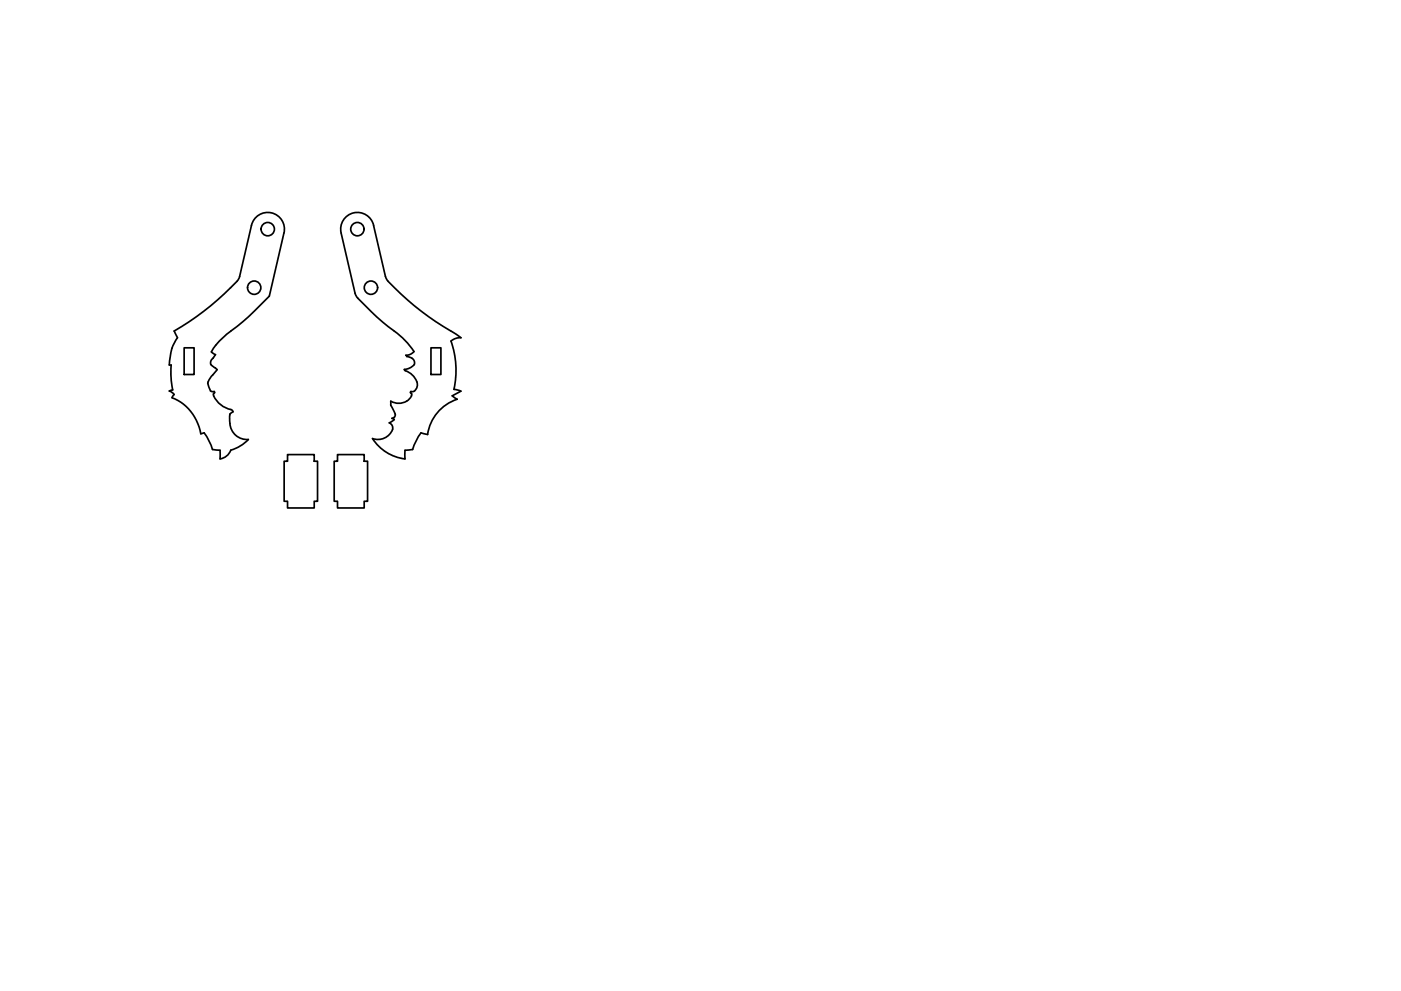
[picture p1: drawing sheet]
<svg xmlns="http://www.w3.org/2000/svg" width="420mm" height="297mm" viewBox="0 0 420 297" stroke-linecap="round" stroke-linejoin="round" font-family="sans-serif">
<!-- layer: Visible -->
<g fill="none" stroke="#000" stroke-width=".51">
<path d="M112 67.6l3.6 15.3 .8 1.4M112.1 67.6a5 5 0 0 0-6.1-3.8 5 5 0 0 0-3.7 6l4.2 18.1M52.2 99.2l1 2a13.4 13.4 0 0 0-2.4 8.2h.5v4.2l.5 3.3-1 .3 1.4 1M71.1 84.3a83.7 83.7 0 0 1-18.9 14.9M71.9 82.9l3.5-15.3a5 5 0 0 1 6-3.8 5 5 0 0 1 3.8 6l-4.4 19a76.3 76.3 0 0 1-12.2 10.9l-2.3 2-1.5 1.7M71.9 82.9l-.8 1.4M106.5 87.9l.8 1.5a78.5 78.5 0 0 0 12.4 11l2.7 2.7 1.8 2.3M116.4 84.3a97.4 97.4 0 0 0 21.4 16.6l.5 .3-1.6 .2-1.4 .8a26.4 26.4 0 0 1 .8 14.5M52.2 118.3l-.6 .9a14 14 0 0 1 8.6 10.8l1-.3a16 16 0 0 1 2.5 5l2.3 .3M55.2 104.3h3v8h-3zM63.1 117.2l1.2 .2 .1 .3-.4 .4 .1 .6M63.2 109.3l1.4 1"/>
<path d="M63.4 105.5l1.2 .8-1.3 1.7-.1 1.3M64.1 118.7a8.3 8.3 0 0 0 5.6 4.3l.2 .4-1 .7M64.6 110.3l.6 .5-1.8 2a2.83 2.83 0 0 0-.5 3.9l.2 .4M64.7 103.4l-1.3 2.1M124.2 105.4l-1.1 .8-1.4 .3 .3 .2a2.85 2.85 0 0 1 2.3 2.1 3.3 3.3 0 0 1-3.1 1.9l.1 .2a5.9 5.9 0 0 1 3.9 4.5l-.3 1-.6 .7M124.4 117.2l-1.2 .2-.1 .2a1.08 1.08 0 0 1-.2 1.8l-1 .9M129.2 104.3h3v8h-3zM136.1 116.7l2.1 .5-2.6 1.4 1.5 1.1a13.1 13.1 0 0 0-8.9 10.5M68.9 124.1a6.5 6.5 0 0 0 3.3 7.3l2.3 .3M69.2 134.9l-1 1.6-1 .7-1.2 .3v-2.5M74.5 131.7a11.9 11.9 0 0 1-5.3 3.2M86.2 136.3h8v1.9h1v12h-1v2.1h-8v-2.1h-1v-12h1z"/>
<path d="M101.2 136.3h8v1.9h1v12h-1v2.1h-8v-2.1h-1v-12h1zM116.7 126.7a1.72 1.72 0 0 1 .7 2.8 4.7 4.7 0 0 1-5.7 1.9 13.5 13.5 0 0 0 9.8 6.2v-2.6l2.2-.3a16.2 16.2 0 0 1 2.5-5l2 .5M117.5 125.4l.7 .3-1.5 1.1M118.5 124.1l-.1 .8-.9 .5M122 120.2l-1.4 .6-1.4 .1-2-.7v.7a1.42 1.42 0 0 0 .5 1.4l.8 1.8"/>
<circle cx="80.3" cy="68.7" r="2"/>
<circle cx="107.2" cy="68.7" r="2"/>
<circle cx="76.2" cy="86.2" r="2"/>
<circle cx="111.2" cy="86.2" r="2"/>
</g>
</svg>
